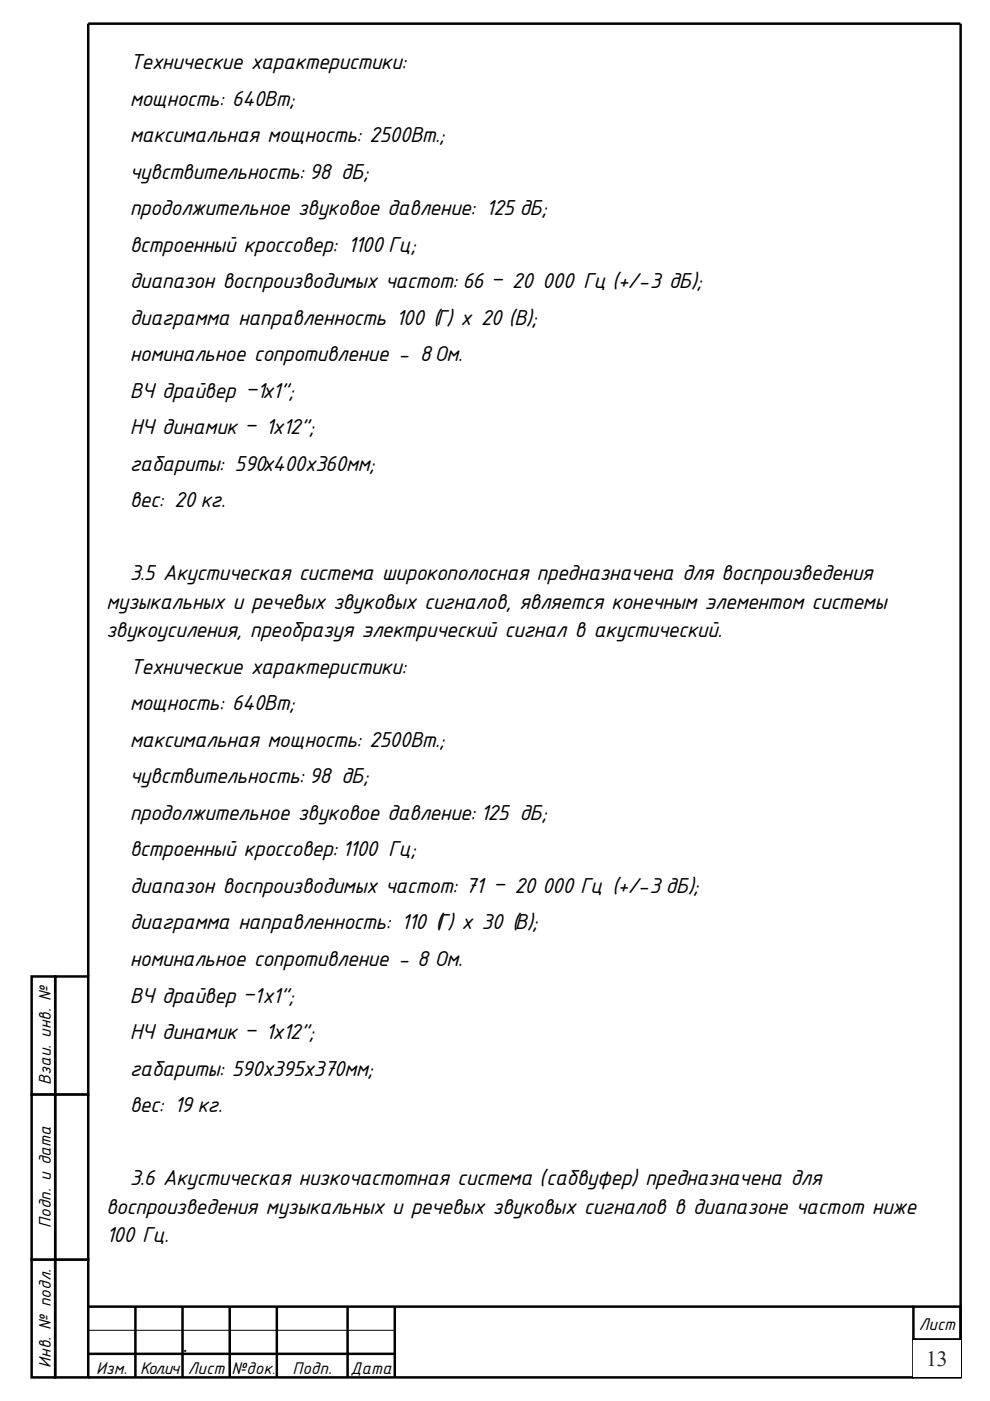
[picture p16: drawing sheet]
<svg xmlns="http://www.w3.org/2000/svg" width="210mm" height="297mm" viewBox="0 0 210 297" stroke-linecap="round" stroke-linejoin="round" font-family="sans-serif">
<defs><g id="words">
<g font-size="4.9">
<text x="27.5" y="14.7">Технические характеристики:</text>
<text x="27.5" y="22.4">мощность: 640Вт;</text>
<text x="27.5" y="30.1">максимальная мощность: 2500Вт.;</text>
<text x="27.5" y="37.9">чувствительность: 98 дБ;</text>
<text x="27.5" y="45.6">продолжительное звуковое давление: 125дБ;</text>
<text x="27.5" y="53.4">встроенный кроссовер: 1100 Гц;</text>
<text x="27.5" y="61.1">диапазон воспроизводимых частот: 66 – 20 000 Гц (+/-3 дБ);</text>
<text x="27.5" y="68.9">диаграмма направленность 100 (Г) х 20 (В);</text>
<text x="27.5" y="76.6">номинальное сопротивление - 8Ом.</text>
<text x="27.5" y="84.3">ВЧ драйвер –1х1”;</text>
<text x="27.5" y="92.1">НЧ динамик – 1х12”;</text>
<text x="27.5" y="99.8">габариты: 590х400х360мм;</text>
<text x="27.5" y="107.6">вес: 20 кг.</text>
<text x="27.5" y="123">3.5 Акустическая система широкополосная предназначена для воспроизведения</text>
<text x="22.5" y="129.1">музыкальных и речевых звуковых сигналов, является конечным элементом системы</text>
<text x="22.5" y="135.1">звукоусиления, преобразуя электрический сигнал в акустический.</text>
<text x="27.5" y="142.9">Технические характеристики:</text>
<text x="27.5" y="150.6">мощность: 640Вт;</text>
<text x="27.5" y="158.4">максимальная мощность: 2500Вт.;</text>
<text x="27.5" y="166.1">чувствительность: 98 дБ;</text>
<text x="27.5" y="173.8">продолжительное звуковое давление: 125 дБ;</text>
<text x="27.5" y="181.6">встроенный кроссовер: 1100 Гц;</text>
<text x="27.5" y="189.3">диапазон воспроизводимых частот: 71 – 20 000 Гц (+/-3дБ);</text>
<text x="27.5" y="197.1">диаграмма направленность: 110 (Г) х 30 (В);</text>
<text x="27.5" y="204.8">номинальное сопротивление - 8 Ом.</text>
<text x="27.5" y="212.6">ВЧ драйвер –1х1”;</text>
<text x="27.5" y="220.3">НЧ динамик – 1х12”;</text>
<text x="27.5" y="228">габариты: 590х395х370мм;</text>
<text x="27.5" y="235.8">вес: 19кг.</text>
<text x="27.5" y="251.2">3.6 Акустическая низкочастотная система (сабвуфер) предназначена для</text>
<text x="22.5" y="257.3">воспроизведения музыкальных и речевых звуковых сигналов в диапазоне частот ниже</text>
<text x="22.5" y="263.4">100 Гц.</text>
</g>
<text font-size="4.6" fill="#0f243e" x="196.4" y="289.6">13</text>
<text font-size="4.2" x="38.8" y="286.6">.</text>
<g font-size="3.9">
<text x="10.8" y="230" transform="rotate(-90 10.8 230)">Взаи. инв. №</text>
<text x="10.8" y="260.3" transform="rotate(-90 10.8 260.3)">Подп. и дата</text>
<text x="194.9" y="282.1">Лист</text>
<text x="10.8" y="289.9" transform="rotate(-90 10.8 289.9)">Инв. № подл.</text>
<text x="20.4" y="291.4">Изм.</text>
<text x="29.7" y="291.4">Кол.ич</text>
<text x="39.8" y="291.4">Лист</text>
<text x="49.1" y="291.4">№док</text>
<text x="62.1" y="291.4">Подп.</text>
<text x="74.3" y="291.4">Дата</text>
</g>
<text font-size="3.2" x="57.7" y="291.4">.</text>
</g></defs>
<path d="M18.7 282h10v5h-10zM18.7 287h10v5h-10zM28.7 282h10v5h-10zM28.7 287h10v5h-10zM48.7 282h10v5h-10zM48.7 287h10v5h-10zM58.7 282h15v5h-15zM58.7 287h15v5h-15zM73.7 282h10v5h-10zM73.7 287h10v5h-10z" fill="none" stroke="#000" stroke-width=".21"/>
<path d="M193.7 277h10.1v7h-10.1zM193.7 284h10.1v8h-10.1z" fill="none" stroke="#000" stroke-width=".53"/>
<path d="M11.7 267h7v25h-7z" fill="#fff"/>
<path d="M6.7 267h5v25h-5zM11.7 267h7v25h-7z" fill="none" stroke="#000" stroke-width=".53"/>
<path d="M11.7 232.1h7v34.9h-7z" fill="#fff"/>
<path d="M11.7 232h7v35h-7z" fill="none" stroke="#000" stroke-width=".53"/>
<path d="M6.7 232.1h5v34.9h-5z" fill="#fff"/>
<path d="M6.7 232h5v35h-5z" fill="none" stroke="#000" stroke-width=".53"/>
<path d="M11.7 207h7v25h-7z" fill="#fff"/>
<path d="M11.7 207h7v25h-7z" fill="none" stroke="#000" stroke-width=".53"/>
<path d="M6.7 207h5v25h-5z" fill="#fff"/>
<path d="M203.7 5h-185v202M203.8 5v287M6.7 207h5v25h-5zM18.7 277h175M28.7 277v15M38.7 277v15M48.7 277v15M58.7 277v15M73.7 277v15M83.7 277v15M18.7 287h65M18.7 292h175" fill="none" stroke="#000" stroke-width=".53"/>
<path d="M38.7 282h10v5h-10zM38.7 287h10v5h-10z" fill="none" stroke="#000" stroke-width=".21"/>
<path d="M193.7 284h10v7.8h-10z" fill="#fff"/>
<use href="#words"/>
</svg>
